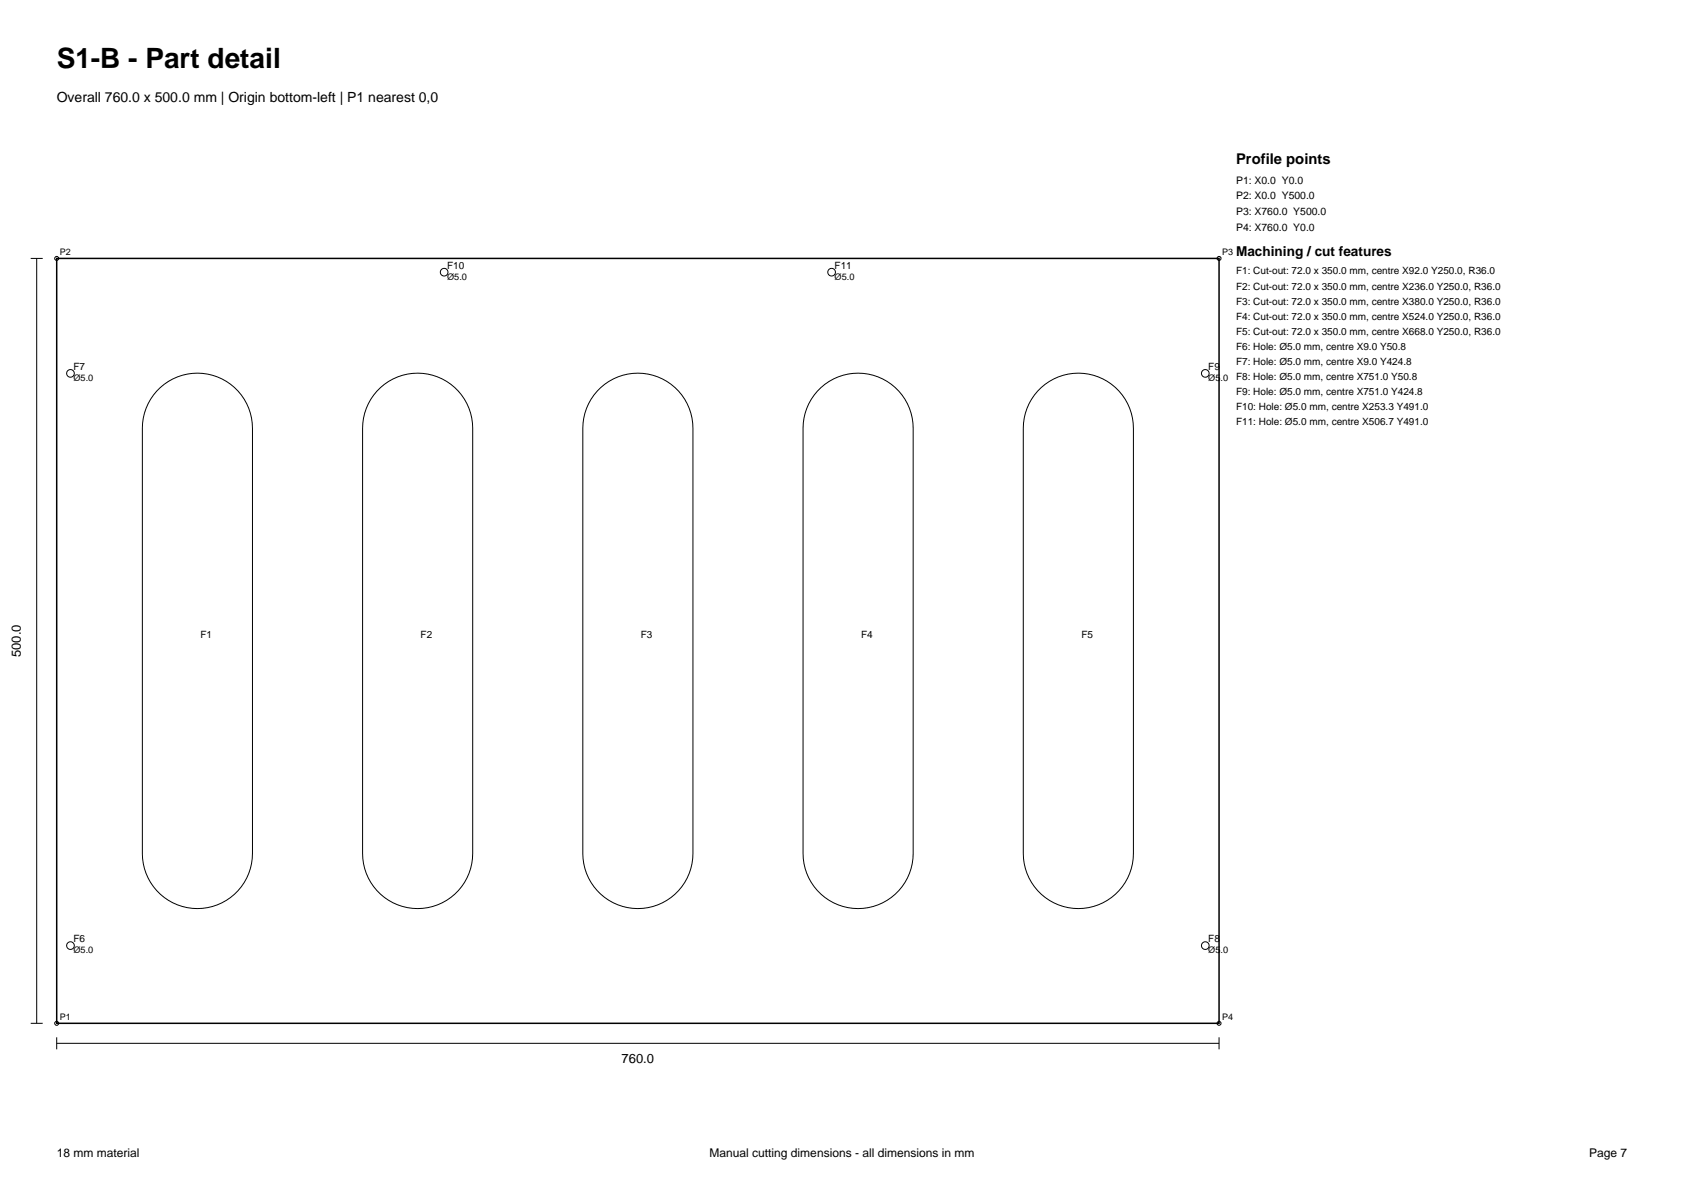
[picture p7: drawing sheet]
<svg xmlns="http://www.w3.org/2000/svg" width="297mm" height="210mm" viewBox="0 0 297 210" stroke-linecap="round" stroke-linejoin="round" font-family="sans-serif">
<defs><g id="words">
<text font-size="4.9" x="10" y="12">S1-B - Part detail</text>
<text font-size="2.6" x="218" y="29">Profile points</text>
<text font-size="2.5" x="10" y="18">Overall 760.0 x 500.0 mm | Origin bottom-left | P1 nearest 0,0</text>
<text font-size="2.4" x="218" y="45.2">Machining / cut features</text>
<g font-size="2.3">
<text x="3.7" y="115.9" transform="rotate(-90 3.7 115.9)">500.0</text>
<text x="109.6" y="187.5">760.0</text>
</g>
<g font-size="2.1">
<text x="10" y="204">18 mm material</text>
<text x="125.2" y="204">Manual cutting dimensions - all dimensions in mm</text>
<text x="280.3" y="204">Page 7</text>
</g>
<g font-size="1.8">
<text x="218" y="32.4">P1: X0.0 Y0.0</text>
<text x="218" y="35.1">P2: X0.0 Y500.0</text>
<text x="218" y="37.9">P3: X760.0 Y500.0</text>
<text x="218" y="40.7">P4: X760.0 Y0.0</text>
<text x="78.9" y="47.4">F10</text>
<text x="147.2" y="47.4">F11</text>
<text x="218" y="48.4">F1: Cut-out: 72.0 x 350.0 mm, centre X92.0 Y250.0, R36.0</text>
<text x="218" y="51.1">F2: Cut-out: 72.0 x 350.0 mm, centre X236.0 Y250.0, R36.0</text>
<text x="218" y="53.7">F3: Cut-out: 72.0 x 350.0 mm, centre X380.0 Y250.0, R36.0</text>
<text x="218" y="56.3">F4: Cut-out: 72.0 x 350.0 mm, centre X524.0 Y250.0, R36.0</text>
<text x="218" y="59">F5: Cut-out: 72.0 x 350.0 mm, centre X668.0 Y250.0, R36.0</text>
<text x="13" y="65.3">F7</text>
<text x="213.1" y="65.3">F9</text>
<text x="218" y="61.6">F6: Hole: Ø5.0 mm, centre X9.0 Y50.8</text>
<text x="218" y="64.3">F7: Hole: Ø5.0 mm, centre X9.0 Y424.8</text>
<text x="218" y="66.9">F8: Hole: Ø5.0 mm, centre X751.0 Y50.8</text>
<text x="218" y="69.6">F9: Hole: Ø5.0 mm, centre X751.0 Y424.8</text>
<text x="218" y="72.3">F10: Hole: Ø5.0 mm, centre X253.3 Y491.0</text>
<text x="218" y="74.9">F11: Hole: Ø5.0 mm, centre X506.7 Y491.0</text>
<text x="35.3" y="112.5">F1</text>
<text x="74.2" y="112.5">F2</text>
<text x="113" y="112.5">F3</text>
<text x="151.9" y="112.5">F4</text>
<text x="190.7" y="112.5">F5</text>
<text x="13" y="166.2">F6</text>
<text x="213.1" y="166.2">F8</text>
</g>
<g font-size="1.6">
<text x="10.5" y="45">P2</text>
<text x="215.5" y="45">P3</text>
<text x="78.9" y="49.4">Ø5.0</text>
<text x="147.2" y="49.4">Ø5.0</text>
<text x="13" y="67.2">Ø5.0</text>
<text x="213.1" y="67.2">Ø5.0</text>
<text x="13" y="168.1">Ø5.0</text>
<text x="213.1" y="168.1">Ø5.0</text>
<text x="10.5" y="179.9">P1</text>
<text x="215.5" y="179.9">P4</text>
</g>
</g></defs>
<path d="M10 45.6h205v134.8h-205z" fill="none" stroke="#000" stroke-width=".26"/>
<g fill="none" stroke="#000" stroke-width=".18">
<path d="M5.4 45.6h2.1M6.5 45.6v134.8M27.6 69a9.7 9.7 0 0 1 10.7-2.5 9.7 9.7 0 0 1 6.2 9v75a9.7 9.7 0 0 1-9.7 9.7 9.7 9.7 0 0 1-9.7-9.7v-75a9.7 9.7 0 0 1 2.5-6.5zM66.5 69a9.7 9.7 0 0 1 10.7-2.5 9.7 9.7 0 0 1 6.2 9v75a9.7 9.7 0 0 1-9.7 9.7 9.7 9.7 0 0 1-9.8-9.7v-75a9.7 9.7 0 0 1 2.6-6.5zM105.3 69a9.7 9.7 0 0 1 10.7-2.5 9.7 9.7 0 0 1 6.2 9v75a9.7 9.7 0 0 1-9.7 9.7 9.7 9.7 0 0 1-9.7-9.7v-75a9.7 9.7 0 0 1 2.5-6.5zM144.2 69a9.7 9.7 0 0 1 10.6-2.5 9.7 9.7 0 0 1 6.3 9v75a9.7 9.7 0 0 1-9.8 9.7 9.7 9.7 0 0 1-9.7-9.7v-75a9.7 9.7 0 0 1 2.6-6.5zM183 69a9.7 9.7 0 0 1 10.7-2.5 9.7 9.7 0 0 1 6.2 9v75a9.7 9.7 0 0 1-9.7 9.7 9.7 9.7 0 0 1-9.7-9.7v-75a9.7 9.7 0 0 1 2.5-6.5zM5.4 180.4h2.1M10 184h205M10 182.9v2.1M215 182.9v2.1"/>
<circle cx="10" cy="45.6" r=".35"/>
<circle cx="78.3" cy="48" r=".67"/>
<circle cx="146.7" cy="48" r=".67"/>
<circle cx="215" cy="45.6" r=".35"/>
<circle cx="12.4" cy="65.8" r=".67"/>
<circle cx="212.6" cy="65.8" r=".67"/>
<circle cx="12.4" cy="166.7" r=".67"/>
<circle cx="212.6" cy="166.7" r=".67"/>
<circle cx="10" cy="180.4" r=".35"/>
<circle cx="215" cy="180.4" r=".35"/>
</g>
<use href="#words"/>
</svg>
